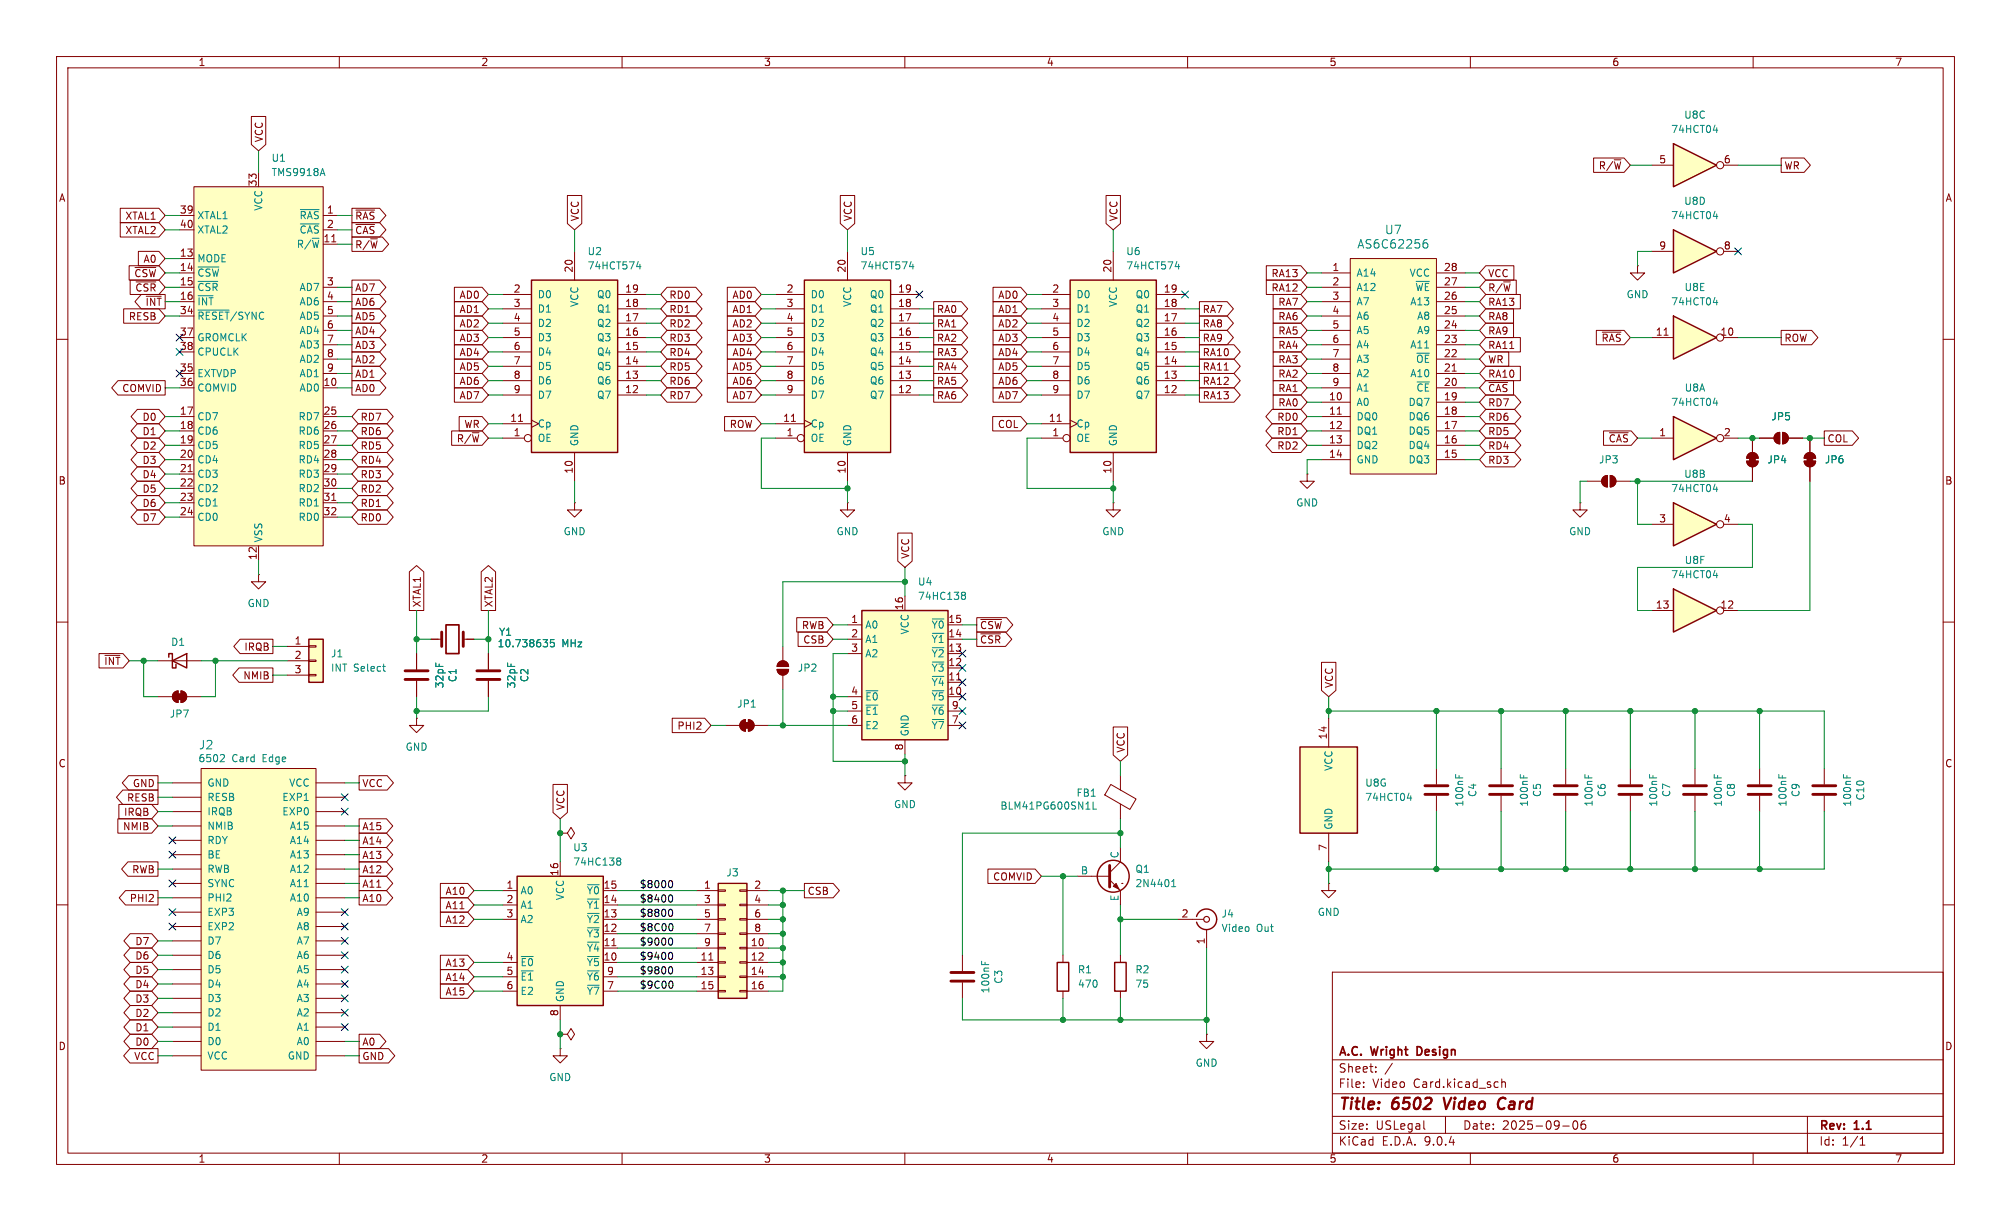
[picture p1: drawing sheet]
<svg xmlns="http://www.w3.org/2000/svg" width="356mm" height="216mm" viewBox="0 0 356 216" stroke-linecap="round" stroke-linejoin="round" font-family="sans-serif">
<defs><g id="words">
<g font-size="2.8" fill="#840000">
<text x="236.6" y="196.8">Title:</text>
<text x="246.3" y="196.8">6502</text>
<text x="256.2" y="196.8">Video</text>
<text x="266.5" y="196.8">Card</text>
</g>
<g font-size="2.1" fill="#008484">
<text x="244.8" y="41.6">U7</text>
<text x="239.9" y="44.2">AS6C62256</text>
<text x="35.1" y="132.7">J2</text>
</g>
<g font-size="2.1" fill="#840000">
<text x="236.6" y="189.9">Sheet:</text>
<text x="236.6" y="187.1">A.C.</text>
<text x="242.6" y="187.1">Wright</text>
<text x="251.2" y="187.1">Design</text>
<text x="236.6" y="192.6">File:</text>
<text x="242.7" y="192.6">Video</text>
<text x="250" y="192.6">Card.kicad_sch</text>
<text x="236.6" y="202.8">KiCad</text>
<text x="236.6" y="200">Size:</text>
<text x="243.3" y="200">USLegal</text>
<text x="244.3" y="202.8">E.D.A.</text>
<text x="251.9" y="202.8">9.0.4</text>
<text x="258.6" y="200">Date:</text>
<text x="265.6" y="200">2025-09-06</text>
<text x="321.6" y="200.2">Rev:</text>
<text x="321.6" y="202.8">Id:</text>
<text x="325.7" y="202.8">1/1</text>
<text x="328" y="200.2">1.1</text>
</g>
<g font-size="1.8" fill="#840000">
<text x="35" y="11.9">1</text>
<text x="85" y="11.9">2</text>
<text x="135" y="11.9">3</text>
<text x="185" y="11.9">4</text>
<text x="235" y="11.9">5</text>
<text x="285" y="11.9">6</text>
<text x="335" y="11.9">7</text>
<text x="46.7" y="25.2" transform="rotate(-90 46.7 25.2)">VCC</text>
<text x="293.3" y="29">5</text>
<text x="304.7" y="29">6</text>
<text x="10.3" y="35.9">A</text>
<text x="45.5" y="33.1" transform="rotate(-90 45.5 33.1)">33</text>
<text x="282.6" y="30.2">R/~{W}</text>
<text x="315.4" y="30.2">WR</text>
<text x="343.9" y="35.9">A</text>
<text x="22.1" y="41.6">XTAL2</text>
<text x="22.1" y="39.1">XTAL1</text>
<text x="31.7" y="37.8">39</text>
<text x="31.7" y="40.4">40</text>
<text x="57.7" y="37.8">1</text>
<text x="57.7" y="40.4">2</text>
<text x="62.7" y="39.1">~{RAS}</text>
<text x="62.7" y="41.6">~{CAS}</text>
<text x="102.6" y="39.2" transform="rotate(-90 102.6 39.2)">VCC</text>
<text x="150.8" y="39.2" transform="rotate(-90 150.8 39.2)">VCC</text>
<text x="197.8" y="39.2" transform="rotate(-90 197.8 39.2)">VCC</text>
<text x="25.3" y="46.7">A0</text>
<text x="31.7" y="45.5">13</text>
<text x="57.1" y="42.9">11</text>
<text x="62.7" y="44.1">R/~{W}</text>
<text x="293.3" y="44.2">9</text>
<text x="304.7" y="44.2">8</text>
<text x="23.6" y="49.2">~{CSW}</text>
<text x="23.8" y="51.8">~{CSR}</text>
<text x="31.7" y="48">14</text>
<text x="31.7" y="50.5">15</text>
<text x="31.7" y="53.1">16</text>
<text x="57.7" y="50.5">3</text>
<text x="57.7" y="53.1">4</text>
<text x="62.7" y="51.8">AD7</text>
<text x="81.2" y="53">AD0</text>
<text x="90.7" y="51.8">2</text>
<text x="101.3" y="48.3" transform="rotate(-90 101.3 48.3)">20</text>
<text x="110.4" y="51.8">19</text>
<text x="118.3" y="53">RD0</text>
<text x="129.4" y="53">AD0</text>
<text x="139" y="51.8">2</text>
<text x="149.6" y="48.3" transform="rotate(-90 149.6 48.3)">20</text>
<text x="158.7" y="51.8">19</text>
<text x="176.4" y="53">AD0</text>
<text x="186" y="51.8">2</text>
<text x="196.6" y="48.3" transform="rotate(-90 196.6 48.3)">20</text>
<text x="205.7" y="51.8">19</text>
<text x="224.7" y="51.8">RA12</text>
<text x="224.7" y="49.2">RA13</text>
<text x="235.5" y="48">1</text>
<text x="235.5" y="50.5">2</text>
<text x="235.5" y="53.1">3</text>
<text x="255.2" y="48">28</text>
<text x="255.2" y="50.5">27</text>
<text x="255.2" y="53.1">26</text>
<text x="263" y="51.8">R/~{W}</text>
<text x="263" y="49.2">VCC</text>
<text x="22.7" y="56.8">RESB</text>
<text x="25.6" y="54.3">~{INT}</text>
<text x="31.7" y="55.6">34</text>
<text x="31.7" y="59.4">37</text>
<text x="57.7" y="55.6">5</text>
<text x="57.7" y="58.2">6</text>
<text x="62.7" y="59.4">AD4</text>
<text x="62.7" y="56.8">AD5</text>
<text x="62.7" y="54.3">AD6</text>
<text x="81.2" y="55.6">AD1</text>
<text x="81.2" y="58.1">AD2</text>
<text x="90.7" y="54.4">3</text>
<text x="90.7" y="56.9">4</text>
<text x="90.7" y="59.4">5</text>
<text x="110.4" y="54.4">18</text>
<text x="110.4" y="56.9">17</text>
<text x="110.4" y="59.4">16</text>
<text x="118.3" y="55.6">RD1</text>
<text x="118.3" y="58.1">RD2</text>
<text x="129.4" y="58.1">AD2</text>
<text x="129.4" y="55.6">AD1</text>
<text x="139" y="54.4">3</text>
<text x="139" y="56.9">4</text>
<text x="139" y="59.4">5</text>
<text x="158.7" y="54.4">18</text>
<text x="158.7" y="56.9">17</text>
<text x="158.7" y="59.4">16</text>
<text x="165.6" y="58.1">RA1</text>
<text x="165.6" y="55.6">RA0</text>
<text x="176.4" y="58.1">AD2</text>
<text x="176.4" y="55.6">AD1</text>
<text x="186" y="54.4">3</text>
<text x="186" y="56.9">4</text>
<text x="186" y="59.4">5</text>
<text x="205.7" y="54.4">18</text>
<text x="205.7" y="56.9">17</text>
<text x="205.7" y="59.4">16</text>
<text x="212.6" y="55.6">RA7</text>
<text x="212.6" y="58.1">RA8</text>
<text x="225.9" y="56.8">RA6</text>
<text x="225.9" y="54.3">RA7</text>
<text x="225.9" y="59.4">RA5</text>
<text x="235.5" y="55.6">4</text>
<text x="235.5" y="58.2">5</text>
<text x="255.2" y="55.6">25</text>
<text x="255.2" y="58.2">24</text>
<text x="263" y="56.8">RA8</text>
<text x="263" y="54.3">RA13</text>
<text x="263" y="59.4">RA9</text>
<text x="292.7" y="59.4">11</text>
<text x="304.1" y="59.4">10</text>
<text x="31.7" y="62">38</text>
<text x="31.7" y="65.8">35</text>
<text x="57.7" y="60.7">7</text>
<text x="57.7" y="63.2">8</text>
<text x="57.7" y="65.8">9</text>
<text x="62.7" y="61.9">AD3</text>
<text x="62.7" y="64.5">AD2</text>
<text x="81.2" y="60.6">AD3</text>
<text x="81.2" y="63.2">AD4</text>
<text x="81.2" y="65.7">AD5</text>
<text x="90.7" y="62">6</text>
<text x="90.7" y="64.5">7</text>
<text x="110.4" y="62">15</text>
<text x="110.4" y="64.5">14</text>
<text x="118.3" y="60.6">RD3</text>
<text x="118.3" y="65.7">RD5</text>
<text x="118.3" y="63.2">RD4</text>
<text x="129.4" y="60.6">AD3</text>
<text x="129.4" y="63.2">AD4</text>
<text x="129.4" y="65.7">AD5</text>
<text x="139" y="62">6</text>
<text x="139" y="64.5">7</text>
<text x="158.7" y="62">15</text>
<text x="158.7" y="64.5">14</text>
<text x="165.6" y="63.2">RA3</text>
<text x="165.6" y="65.7">RA4</text>
<text x="165.6" y="60.6">RA2</text>
<text x="176.4" y="63.2">AD4</text>
<text x="176.4" y="65.7">AD5</text>
<text x="176.4" y="60.6">AD3</text>
<text x="186" y="62">6</text>
<text x="186" y="64.5">7</text>
<text x="205.7" y="62">15</text>
<text x="205.7" y="64.5">14</text>
<text x="212.6" y="65.7">RA11</text>
<text x="212.6" y="63.2">RA10</text>
<text x="212.6" y="60.6">RA9</text>
<text x="225.9" y="61.9">RA4</text>
<text x="225.9" y="64.5">RA3</text>
<text x="235.5" y="60.7">6</text>
<text x="235.5" y="63.2">7</text>
<text x="235.5" y="65.8">8</text>
<text x="255.2" y="60.7">23</text>
<text x="255.2" y="63.2">22</text>
<text x="255.2" y="65.8">21</text>
<text x="263" y="64.5">WR</text>
<text x="263" y="61.9">RA11</text>
<text x="283.1" y="60.6">~{RAS}</text>
<text x="315.4" y="60.6">ROW</text>
<text x="21.5" y="69.5">COMVID</text>
<text x="31.7" y="68.3">36</text>
<text x="57.1" y="68.3">10</text>
<text x="62.7" y="67">AD1</text>
<text x="62.7" y="69.5">AD0</text>
<text x="81.2" y="70.8">AD7</text>
<text x="81.2" y="68.3">AD6</text>
<text x="90.7" y="67.1">8</text>
<text x="90.7" y="69.6">9</text>
<text x="110.4" y="67.1">13</text>
<text x="110.4" y="69.6">12</text>
<text x="118.3" y="68.3">RD6</text>
<text x="118.3" y="70.8">RD7</text>
<text x="129.4" y="68.3">AD6</text>
<text x="129.4" y="70.8">AD7</text>
<text x="139" y="67.1">8</text>
<text x="139" y="69.6">9</text>
<text x="158.7" y="67.1">13</text>
<text x="158.7" y="69.6">12</text>
<text x="165.6" y="68.3">RA5</text>
<text x="165.6" y="70.8">RA6</text>
<text x="176.4" y="68.3">AD6</text>
<text x="176.4" y="70.8">AD7</text>
<text x="186" y="67.1">8</text>
<text x="186" y="69.6">9</text>
<text x="205.7" y="67.1">13</text>
<text x="205.7" y="69.6">12</text>
<text x="212.6" y="68.3">RA12</text>
<text x="212.6" y="70.8">RA13</text>
<text x="225.9" y="69.5">RA1</text>
<text x="225.9" y="67">RA2</text>
<text x="234.9" y="70.9">10</text>
<text x="235.5" y="68.3">9</text>
<text x="255.2" y="68.3">20</text>
<text x="255.2" y="70.9">19</text>
<text x="263" y="69.5">~{CAS}</text>
<text x="263" y="67">RA10</text>
<text x="25.1" y="74.6">D0</text>
<text x="25.1" y="77.2">D1</text>
<text x="31.7" y="73.4">17</text>
<text x="31.7" y="75.9">18</text>
<text x="57.1" y="73.4">25</text>
<text x="57.1" y="75.9">26</text>
<text x="63.7" y="77.2">RD6</text>
<text x="63.7" y="74.6">RD7</text>
<text x="82" y="75.9">WR</text>
<text x="90.1" y="74.7">11</text>
<text x="90.7" y="77.2">1</text>
<text x="128.9" y="75.9">ROW</text>
<text x="138.4" y="74.7">11</text>
<text x="139" y="77.2">1</text>
<text x="176.3" y="75.9">COL</text>
<text x="185.4" y="74.7">11</text>
<text x="186" y="77.2">1</text>
<text x="225.8" y="77.2">RD1</text>
<text x="225.8" y="74.6">RD0</text>
<text x="225.9" y="72.1">RA0</text>
<text x="234.9" y="73.4">11</text>
<text x="234.9" y="75.9">12</text>
<text x="255.2" y="73.4">18</text>
<text x="255.2" y="75.9">17</text>
<text x="263" y="72.1">RD7</text>
<text x="263" y="77.2">RD5</text>
<text x="263" y="74.6">RD6</text>
<text x="293.3" y="77.2">1</text>
<text x="304.7" y="77.2">2</text>
<text x="25.1" y="82.2">D3</text>
<text x="25.1" y="79.7">D2</text>
<text x="31.7" y="78.5">19</text>
<text x="31.7" y="81">20</text>
<text x="31.7" y="83.6">21</text>
<text x="57.1" y="78.5">27</text>
<text x="57.1" y="81">28</text>
<text x="57.1" y="83.6">29</text>
<text x="63.7" y="82.2">RD4</text>
<text x="63.7" y="79.7">RD5</text>
<text x="80.7" y="78.4">R/~{W}</text>
<text x="101.3" y="83.9" transform="rotate(-90 101.3 83.9)">10</text>
<text x="149.6" y="83.9" transform="rotate(-90 149.6 83.9)">10</text>
<text x="196.6" y="83.9" transform="rotate(-90 196.6 83.9)">10</text>
<text x="225.8" y="79.7">RD2</text>
<text x="234.9" y="78.5">13</text>
<text x="234.9" y="81">14</text>
<text x="255.2" y="78.5">16</text>
<text x="255.2" y="81">15</text>
<text x="263" y="82.2">RD3</text>
<text x="263" y="79.7">RD4</text>
<text x="284.4" y="78.4">~{CAS}</text>
<text x="323.1" y="78.4">COL</text>
<text x="10.3" y="85.9">B</text>
<text x="25.1" y="84.8">D4</text>
<text x="25.1" y="87.3">D5</text>
<text x="25.1" y="89.9">D6</text>
<text x="31.7" y="86.1">22</text>
<text x="31.7" y="88.6">23</text>
<text x="57.1" y="86.1">30</text>
<text x="57.1" y="88.6">31</text>
<text x="63.7" y="87.3">RD2</text>
<text x="63.7" y="89.9">RD1</text>
<text x="63.7" y="84.8">RD3</text>
<text x="343.9" y="85.9">B</text>
<text x="25.1" y="92.4">D7</text>
<text x="31.7" y="91.2">24</text>
<text x="57.1" y="91.2">32</text>
<text x="63.7" y="92.4">RD0</text>
<text x="293.3" y="92.5">3</text>
<text x="304.7" y="92.5">4</text>
<text x="45.5" y="99.1" transform="rotate(-90 45.5 99.1)">12</text>
<text x="161" y="98.9" transform="rotate(-90 161 98.9)">VCC</text>
<text x="74.6" y="107.5" transform="rotate(-90 74.6 107.5)">XTAL1</text>
<text x="87.3" y="107.5" transform="rotate(-90 87.3 107.5)">XTAL2</text>
<text x="159.8" y="108" transform="rotate(-90 159.8 108)">16</text>
<text x="292.7" y="107.7">13</text>
<text x="304.1" y="107.7">12</text>
<text x="141.7" y="111.4">RWB</text>
<text x="141.9" y="114">CSB</text>
<text x="150.4" y="110.2">1</text>
<text x="150.4" y="112.8">2</text>
<text x="167.6" y="110.2">15</text>
<text x="167.6" y="112.8">14</text>
<text x="173.2" y="111.4">~{CSW}</text>
<text x="173.2" y="114">~{CSR}</text>
<text x="18.3" y="117.8">~{INT}</text>
<text x="43.1" y="115.3">IRQB</text>
<text x="52" y="114">1</text>
<text x="52" y="116.6">2</text>
<text x="52" y="119.1">3</text>
<text x="150.4" y="115.3">3</text>
<text x="167.6" y="115.3">13</text>
<text x="167.6" y="117.9">12</text>
<text x="42.9" y="120.3">NMIB</text>
<text x="150.4" y="122.9">4</text>
<text x="150.4" y="125.5">5</text>
<text x="167.6" y="120.4">11</text>
<text x="167.6" y="122.9">10</text>
<text x="168.2" y="125.5">9</text>
<text x="235.9" y="121.8" transform="rotate(-90 235.9 121.8)">VCC</text>
<text x="119.7" y="129.2">PHI2</text>
<text x="150.4" y="128">6</text>
<text x="168.2" y="128">7</text>
<text x="234.7" y="130.9" transform="rotate(-90 234.7 130.9)">14</text>
<text x="10.3" y="135.9">C</text>
<text x="159.8" y="132.8" transform="rotate(-90 159.8 132.8)">8</text>
<text x="199.1" y="133.2" transform="rotate(-90 199.1 133.2)">VCC</text>
<text x="343.9" y="135.9">C</text>
<text x="22.4" y="141.9">RESB</text>
<text x="23.4" y="139.4">GND</text>
<text x="64" y="139.4">VCC</text>
<text x="100" y="143.4" transform="rotate(-90 100 143.4)">VCC</text>
<text x="21.7" y="147">NMIB</text>
<text x="21.8" y="144.5">IRQB</text>
<text x="64" y="149.5">A14</text>
<text x="64" y="147">A15</text>
<text x="23.3" y="154.6">RWB</text>
<text x="64" y="152.1">A13</text>
<text x="64" y="154.6">A12</text>
<text x="98.8" y="155" transform="rotate(-90 98.8 155)">16</text>
<text x="175.5" y="155.9">COMVID</text>
<text x="234.7" y="150.6" transform="rotate(-90 234.7 150.6)">7</text>
<text x="22.8" y="159.7">PHI2</text>
<text x="64" y="159.7">A10</text>
<text x="64" y="157.2">A11</text>
<text x="78.7" y="158.4">A10</text>
<text x="78.7" y="161">A11</text>
<text x="89.5" y="157.2">1</text>
<text x="89.5" y="159.8">2</text>
<text x="106.6" y="157.2">15</text>
<text x="106.6" y="159.8">14</text>
<text x="124.4" y="157.2">1</text>
<text x="124.4" y="159.8">3</text>
<text x="133.3" y="157.2">2</text>
<text x="133.3" y="159.8">4</text>
<text x="142.7" y="158.4">CSB</text>
<text x="23.8" y="167.3">D7</text>
<text x="78.7" y="163.5">A12</text>
<text x="89.5" y="162.3">3</text>
<text x="106.6" y="162.3">13</text>
<text x="106.6" y="164.8">12</text>
<text x="106.6" y="167.4">11</text>
<text x="124.4" y="162.3">5</text>
<text x="124.4" y="164.8">7</text>
<text x="124.4" y="167.4">9</text>
<text x="132.7" y="167.4">10</text>
<text x="133.3" y="162.3">6</text>
<text x="133.3" y="164.8">8</text>
<text x="208.8" y="162.3">2</text>
<text x="213.1" y="167.1" transform="rotate(-90 213.1 167.1)">1</text>
<text x="23.8" y="169.9">D6</text>
<text x="23.8" y="172.4">D5</text>
<text x="78.7" y="173.7">A14</text>
<text x="78.7" y="171.1">A13</text>
<text x="89.5" y="169.9">4</text>
<text x="89.5" y="172.5">5</text>
<text x="106.6" y="169.9">10</text>
<text x="107.2" y="172.5">9</text>
<text x="123.8" y="169.9">11</text>
<text x="123.8" y="172.5">13</text>
<text x="132.7" y="169.9">12</text>
<text x="132.7" y="172.5">14</text>
<text x="23.8" y="177.5">D3</text>
<text x="23.8" y="174.9">D4</text>
<text x="78.7" y="176.2">A15</text>
<text x="89.5" y="175">6</text>
<text x="98.8" y="179.8" transform="rotate(-90 98.8 179.8)">8</text>
<text x="107.2" y="175">7</text>
<text x="123.8" y="175">15</text>
<text x="132.7" y="175">16</text>
<text x="10.3" y="185.9">D</text>
<text x="23.8" y="182.6">D1</text>
<text x="23.8" y="180">D2</text>
<text x="23.8" y="185.1">D0</text>
<text x="64" y="185.1">A0</text>
<text x="343.9" y="185.9">D</text>
<text x="23.6" y="187.6">VCC</text>
<text x="64" y="187.6">GND</text>
<text x="35" y="205.8">1</text>
<text x="85" y="205.8">2</text>
<text x="135" y="205.8">3</text>
<text x="185" y="205.8">4</text>
<text x="235" y="205.8">5</text>
<text x="285" y="205.8">6</text>
<text x="335" y="205.8">7</text>
</g>
<g font-size="1.8" fill="#008484">
<text x="295.4" y="23.7">74HCT04</text>
<text x="297.7" y="21.2">U8C</text>
<text x="47.9" y="28.8">U1</text>
<text x="47.9" y="31.3">TMS9918A</text>
<text x="34.8" y="39">XTAL1</text>
<text x="34.8" y="41.5">XTAL2</text>
<text x="46.6" y="37.4" transform="rotate(-90 46.6 37.4)">VCC</text>
<text x="52.9" y="39">~{RAS}</text>
<text x="52.9" y="41.5">~{CAS}</text>
<text x="295.4" y="39">74HCT04</text>
<text x="297.7" y="36.4">U8D</text>
<text x="34.8" y="46.6">MODE</text>
<text x="52.4" y="44">R/~{W}</text>
<text x="103.8" y="45.3">U2</text>
<text x="103.8" y="47.9">74HCT574</text>
<text x="152.1" y="45.3">U5</text>
<text x="152.1" y="47.9">74HCT574</text>
<text x="199.1" y="45.3">U6</text>
<text x="199.1" y="47.9">74HCT574</text>
<text x="34.8" y="49.1">~{CSW}</text>
<text x="34.8" y="51.7">~{CSR}</text>
<text x="52.9" y="51.7">AD7</text>
<text x="95" y="52.9">D0</text>
<text x="105.5" y="52.9">Q0</text>
<text x="143.3" y="52.9">D0</text>
<text x="153.7" y="52.9">Q0</text>
<text x="190.2" y="52.9">D0</text>
<text x="200.7" y="52.9">Q0</text>
<text x="239.8" y="49.1">A14</text>
<text x="239.8" y="51.7">A12</text>
<text x="249.2" y="49.1">VCC</text>
<text x="250.2" y="51.7">~{WE}</text>
<text x="287.5" y="52.9">GND</text>
<text x="297.8" y="51.7">U8E</text>
<text x="34.8" y="54.2">~{INT}</text>
<text x="34.8" y="56.7">~{RESET}/SYNC</text>
<text x="52.9" y="54.2">AD6</text>
<text x="52.9" y="56.7">AD5</text>
<text x="52.9" y="59.3">AD4</text>
<text x="95" y="55.5">D1</text>
<text x="95" y="58">D2</text>
<text x="102.5" y="54.4" transform="rotate(-90 102.5 54.4)">VCC</text>
<text x="105.5" y="55.5">Q1</text>
<text x="105.5" y="58">Q2</text>
<text x="143.3" y="55.5">D1</text>
<text x="143.3" y="58">D2</text>
<text x="150.7" y="54.4" transform="rotate(-90 150.7 54.4)">VCC</text>
<text x="153.7" y="55.5">Q1</text>
<text x="153.7" y="58">Q2</text>
<text x="190.2" y="55.5">D1</text>
<text x="190.2" y="58">D2</text>
<text x="197.7" y="54.4" transform="rotate(-90 197.7 54.4)">VCC</text>
<text x="200.7" y="55.5">Q1</text>
<text x="200.7" y="58">Q2</text>
<text x="239.8" y="54.2">A7</text>
<text x="239.8" y="56.7">A6</text>
<text x="239.8" y="59.3">A5</text>
<text x="249.3" y="54.2">A13</text>
<text x="250.5" y="56.7">A8</text>
<text x="250.5" y="59.3">A9</text>
<text x="295.4" y="54.2">74HCT04</text>
<text x="34.8" y="60.6">GROMCLK</text>
<text x="34.8" y="63.1">CPUCLK</text>
<text x="52.9" y="61.8">AD3</text>
<text x="52.9" y="64.4">AD2</text>
<text x="95" y="60.6">D3</text>
<text x="95" y="63.1">D4</text>
<text x="95" y="65.6">D5</text>
<text x="105.5" y="60.6">Q3</text>
<text x="105.5" y="63.1">Q4</text>
<text x="105.5" y="65.6">Q5</text>
<text x="143.3" y="60.6">D3</text>
<text x="143.3" y="63.1">D4</text>
<text x="143.3" y="65.6">D5</text>
<text x="153.7" y="60.6">Q3</text>
<text x="153.7" y="63.1">Q4</text>
<text x="153.7" y="65.6">Q5</text>
<text x="190.2" y="60.6">D3</text>
<text x="190.2" y="63.1">D4</text>
<text x="190.2" y="65.6">D5</text>
<text x="200.7" y="60.6">Q3</text>
<text x="200.7" y="63.1">Q4</text>
<text x="200.7" y="65.6">Q5</text>
<text x="239.8" y="61.8">A4</text>
<text x="239.8" y="64.4">A3</text>
<text x="249.3" y="61.8">A11</text>
<text x="250.3" y="64.4">~{OE}</text>
<text x="34.8" y="66.9">EXTVDP</text>
<text x="34.8" y="69.4">COMVID</text>
<text x="52.9" y="66.9">AD1</text>
<text x="52.9" y="69.4">AD0</text>
<text x="95" y="68.2">D6</text>
<text x="95" y="70.7">D7</text>
<text x="105.5" y="68.2">Q6</text>
<text x="105.5" y="70.7">Q7</text>
<text x="143.3" y="68.2">D6</text>
<text x="143.3" y="70.7">D7</text>
<text x="153.7" y="68.2">Q6</text>
<text x="153.7" y="70.7">Q7</text>
<text x="190.2" y="68.2">D6</text>
<text x="190.2" y="70.7">D7</text>
<text x="200.7" y="68.2">Q6</text>
<text x="200.7" y="70.7">Q7</text>
<text x="239.8" y="66.9">A2</text>
<text x="239.8" y="69.4">A1</text>
<text x="239.8" y="72">A0</text>
<text x="249" y="72">DQ7</text>
<text x="249.3" y="66.9">A10</text>
<text x="250.4" y="69.4">~{CE}</text>
<text x="295.4" y="72">74HCT04</text>
<text x="297.8" y="69.4">U8A</text>
<text x="34.8" y="74.5">CD7</text>
<text x="34.8" y="77.1">CD6</text>
<text x="52.7" y="74.5">RD7</text>
<text x="52.7" y="77.1">RD6</text>
<text x="95" y="75.8">Cp</text>
<text x="143.3" y="75.8">Cp</text>
<text x="190.2" y="75.8">Cp</text>
<text x="239.8" y="74.5">DQ0</text>
<text x="239.8" y="77.1">DQ1</text>
<text x="249" y="74.5">DQ6</text>
<text x="249" y="77.1">DQ5</text>
<text x="313.1" y="74.5">JP5</text>
<text x="34.8" y="79.6">CD5</text>
<text x="34.8" y="82.1">CD4</text>
<text x="52.7" y="79.6">RD5</text>
<text x="52.7" y="82.1">RD4</text>
<text x="95" y="78.3">OE</text>
<text x="102.5" y="79" transform="rotate(-90 102.5 79)">GND</text>
<text x="143.3" y="78.3">OE</text>
<text x="150.7" y="79" transform="rotate(-90 150.7 79)">GND</text>
<text x="190.2" y="78.3">OE</text>
<text x="197.7" y="79" transform="rotate(-90 197.7 79)">GND</text>
<text x="239.8" y="79.6">DQ2</text>
<text x="239.8" y="82.1">GND</text>
<text x="249" y="79.6">DQ4</text>
<text x="249" y="82.1">DQ3</text>
<text x="282.7" y="82.1">JP3</text>
<text x="312.4" y="82.1">JP4</text>
<text x="322.6" y="82.1">JP6</text>
<text x="34.8" y="84.7">CD3</text>
<text x="34.8" y="87.2">CD2</text>
<text x="34.8" y="89.8">CD1</text>
<text x="52.7" y="84.7">RD3</text>
<text x="52.7" y="87.2">RD2</text>
<text x="52.7" y="89.8">RD1</text>
<text x="229.1" y="89.8">GND</text>
<text x="295.4" y="87.2">74HCT04</text>
<text x="297.7" y="84.7">U8B</text>
<text x="34.8" y="92.3">CD0</text>
<text x="52.7" y="92.3">RD0</text>
<text x="99.6" y="94.8">GND</text>
<text x="147.8" y="94.8">GND</text>
<text x="194.8" y="94.8">GND</text>
<text x="277.4" y="94.8">GND</text>
<text x="46.6" y="96" transform="rotate(-90 46.6 96)">VSS</text>
<text x="297.8" y="99.9">U8F</text>
<text x="43.7" y="107.5">GND</text>
<text x="162.2" y="103.7">U4</text>
<text x="162.2" y="106.3">74HC138</text>
<text x="295.4" y="102.5">74HCT04</text>
<text x="88.1" y="112.6">Y1</text>
<text x="152.9" y="111.4">A0</text>
<text x="152.9" y="113.9">A1</text>
<text x="160.9" y="112.3" transform="rotate(-90 160.9 112.3)">VCC</text>
<text x="164.6" y="111.4">~{Y0}</text>
<text x="164.6" y="113.9">~{Y1}</text>
<text x="30.2" y="114.4">D1</text>
<text x="58.4" y="116.4">J1</text>
<text x="58.4" y="119">INT Select</text>
<text x="87.9" y="114.7">10.738635</text>
<text x="99.3" y="114.7">MHz</text>
<text x="141" y="119">JP2</text>
<text x="152.9" y="116.4">A2</text>
<text x="164.6" y="116.4">~{Y2}</text>
<text x="164.6" y="119">~{Y3}</text>
<text x="78.6" y="121.8" transform="rotate(-90 78.6 121.8)">32pF</text>
<text x="80.9" y="120.7" transform="rotate(-90 80.9 120.7)">C1</text>
<text x="91.3" y="121.8" transform="rotate(-90 91.3 121.8)">32pF</text>
<text x="93.6" y="120.7" transform="rotate(-90 93.6 120.7)">C2</text>
<text x="130.3" y="125.3">JP1</text>
<text x="152.9" y="124.1">~{E0}</text>
<text x="164.6" y="121.5">~{Y4}</text>
<text x="164.6" y="124.1">~{Y5}</text>
<text x="29.9" y="127.1">JP7</text>
<text x="152.9" y="126.6">~{E1}</text>
<text x="152.9" y="129.1">E2</text>
<text x="160.9" y="130.3" transform="rotate(-90 160.9 130.3)">GND</text>
<text x="164.6" y="126.6">~{Y6}</text>
<text x="164.6" y="129.1">~{Y7}</text>
<text x="35" y="135">6502</text>
<text x="41" y="135">Card</text>
<text x="46.5" y="135">Edge</text>
<text x="71.6" y="132.9">GND</text>
<text x="235.8" y="136.4" transform="rotate(-90 235.8 136.4)">VCC</text>
<text x="36.6" y="139.3">GND</text>
<text x="36.6" y="141.8">RESB</text>
<text x="49.8" y="141.8">EXP1</text>
<text x="51" y="139.3">VCC</text>
<text x="158" y="143.1">GND</text>
<text x="176.8" y="143.4">BLM41PG600SN1L</text>
<text x="190.3" y="141.1">FB1</text>
<text x="241.3" y="141.8">74HCT04</text>
<text x="241.3" y="139.3">U8G</text>
<text x="259" y="142.7" transform="rotate(-90 259 142.7)">100nF</text>
<text x="261.3" y="141" transform="rotate(-90 261.3 141)">C4</text>
<text x="270.4" y="142.7" transform="rotate(-90 270.4 142.7)">100nF</text>
<text x="272.7" y="141" transform="rotate(-90 272.7 141)">C5</text>
<text x="281.8" y="142.7" transform="rotate(-90 281.8 142.7)">100nF</text>
<text x="284.1" y="141" transform="rotate(-90 284.1 141)">C6</text>
<text x="293.2" y="142.7" transform="rotate(-90 293.2 142.7)">100nF</text>
<text x="295.6" y="141" transform="rotate(-90 295.6 141)">C7</text>
<text x="304.7" y="142.7" transform="rotate(-90 304.7 142.7)">100nF</text>
<text x="307" y="141" transform="rotate(-90 307 141)">C8</text>
<text x="316.1" y="142.7" transform="rotate(-90 316.1 142.7)">100nF</text>
<text x="318.4" y="141" transform="rotate(-90 318.4 141)">C9</text>
<text x="327.5" y="142.7" transform="rotate(-90 327.5 142.7)">100nF</text>
<text x="329.8" y="141.6" transform="rotate(-90 329.8 141.6)">C10</text>
<text x="36.6" y="144.4">IRQB</text>
<text x="36.6" y="146.9">NMIB</text>
<text x="36.6" y="149.5">RDY</text>
<text x="49.8" y="144.4">EXP0</text>
<text x="51.2" y="146.9">A15</text>
<text x="51.2" y="149.5">A14</text>
<text x="235.8" y="146.8" transform="rotate(-90 235.8 146.8)">GND</text>
<text x="36.6" y="152">BE</text>
<text x="36.6" y="154.5">RWB</text>
<text x="51.2" y="152">A13</text>
<text x="51.2" y="154.5">A12</text>
<text x="101.3" y="150.7">U3</text>
<text x="101.3" y="153.3">74HC138</text>
<text x="128.3" y="155.2">J3</text>
<text x="191" y="154.7">B</text>
<text x="197.9" y="151.9" transform="rotate(-90 197.9 151.9)">C</text>
<text x="200.7" y="154.5">Q1</text>
<text x="36.6" y="157.1">SYNC</text>
<text x="36.6" y="159.6">PHI2</text>
<text x="51.2" y="157.1">A11</text>
<text x="51.2" y="159.6">A10</text>
<text x="91.9" y="158.3">A0</text>
<text x="91.9" y="160.9">A1</text>
<text x="99.9" y="159.3" transform="rotate(-90 99.9 159.3)">VCC</text>
<text x="103.7" y="158.3">~{Y0}</text>
<text x="103.7" y="160.9">~{Y1}</text>
<text x="197.9" y="159.4" transform="rotate(-90 197.9 159.4)">E</text>
<text x="200.7" y="157.1">2N4401</text>
<text x="36.6" y="162.2">EXP3</text>
<text x="36.6" y="164.7">EXP2</text>
<text x="36.6" y="167.2">D7</text>
<text x="52.4" y="162.2">A9</text>
<text x="52.4" y="164.7">A8</text>
<text x="52.4" y="167.2">A7</text>
<text x="91.9" y="163.4">A2</text>
<text x="103.7" y="163.4">~{Y2}</text>
<text x="103.7" y="166">~{Y3}</text>
<text x="215.9" y="162.4">J4</text>
<text x="215.9" y="165">Video</text>
<text x="222.2" y="165">Out</text>
<text x="232.9" y="162.2">GND</text>
<text x="36.6" y="169.8">D6</text>
<text x="36.6" y="172.3">D5</text>
<text x="52.4" y="169.8">A6</text>
<text x="52.4" y="172.3">A5</text>
<text x="91.9" y="171">~{E0}</text>
<text x="91.9" y="173.6">~{E1}</text>
<text x="103.7" y="168.5">~{Y4}</text>
<text x="103.7" y="171">~{Y5}</text>
<text x="103.7" y="173.6">~{Y6}</text>
<text x="190.5" y="172.3">R1</text>
<text x="200.7" y="172.3">R2</text>
<text x="36.6" y="174.9">D4</text>
<text x="36.6" y="177.4">D3</text>
<text x="36.6" y="179.9">D2</text>
<text x="52.4" y="174.9">A4</text>
<text x="52.4" y="177.4">A3</text>
<text x="52.4" y="179.9">A2</text>
<text x="91.9" y="176.1">E2</text>
<text x="99.9" y="177.3" transform="rotate(-90 99.9 177.3)">GND</text>
<text x="103.7" y="176.1">~{Y7}</text>
<text x="175.1" y="175.8" transform="rotate(-90 175.1 175.8)">100nF</text>
<text x="177.4" y="174.1" transform="rotate(-90 177.4 174.1)">C3</text>
<text x="190.5" y="174.9">470</text>
<text x="200.7" y="174.9">75</text>
<text x="36.6" y="182.5">D1</text>
<text x="36.6" y="185">D0</text>
<text x="52.4" y="182.5">A1</text>
<text x="52.4" y="185">A0</text>
<text x="36.6" y="187.6">VCC</text>
<text x="50.8" y="187.6">GND</text>
<text x="97" y="191.4">GND</text>
<text x="211.3" y="188.8">GND</text>
</g>
<g font-size="1.8">
<text x="113" y="157.1">$8000</text>
<text x="113" y="159.7">$8400</text>
<text x="113" y="162.2">$8800</text>
<text x="113" y="164.8">$8C00</text>
<text x="113" y="167.3">$9000</text>
<text x="113" y="169.8">$9400</text>
<text x="113" y="172.4">$9800</text>
<text x="113" y="174.9">$9C00</text>
</g>
</g></defs>
<g fill="none" stroke="#840000" stroke-width=".18">
<path d="M10 10h335.6v195.9h-335.6zM12 12h331.6v191.9h-331.6zM60 10v2M110 10v2M160 10v2M210 10v2M260 10v2M310 10v2M10 60h2M343.6 60h2M10 110h2M343.6 110h2"/>
<path d="M27.9 123.2h2.6M30.8 122.5l.7-.3v2a1.02 1.02 0 0 1-.9-.6 1.02 1.02 0 0 1 .2-1.1zM32 122.2a1.02 1.02 0 0 1 1 1 1.02 1.02 0 0 1-1 1zM33 123.2h2.6M10 160h2M235.6 171.9h108v32h-108zM343.6 160h2M235.6 197.4h108M235.6 193.4h108M235.6 187.4h108M241.1 192.1v.2M241.1 191.4v.1"/>
<path d="M243.3 189.4v.2M243.3 188.7v.1M246.2 188l-1.3 1.9M251.8 199.6l.2 .1M255.6 197.4v3M265.6 190.8v1.5M265.6 191.4l.2-.1 .3 .1 .1 .9M276.3 199.1h1.2M278.3 198.3l.2-.1a.81 .81 0 0 1 .6 .6 .81 .81 0 0 1-.3 .8l-.2 .1a.81 .81 0 0 1-.3-1.4zM280.3 198.2a.59 .59 0 0 0-.7 .6v.6l.1 .2 .4 .1 .2-.2 .1-.5-.1-.2h-.5l-.2 .2M319.6 197.4v6.5M60 203.9v2"/>
<path d="M110 203.9v2M160 203.9v2M210 203.9v2M235.6 200.4h108M260 203.9v2M310 203.9v2M328.9 202.5h.9M328.9 201.4l.4-.4v1.5"/>
</g>
<path d="M255.3 194.1l.4 2M265.9 194.1a1.13 1.13 0 0 0-1 .7 1.13 1.13 0 0 0 .2 1.2l.3 .1 .5-.1" fill="none" stroke="#840000" stroke-width=".4"/>
<path d="M250.9 185.1h-.3v1.5h.3" fill="none" stroke="#840000" stroke-width=".3"/>
<g fill="#840000" stroke="#840000" stroke-width=".18">
<path d="M31.2 122.7h1.1v1h-1.1z"/>
<path d="M30.8 122.5l.7-.3v2a1.02 1.02 0 0 1-.9-.6 1.02 1.02 0 0 1 .2-1.1z"/>
<path d="M32 122.2a1.02 1.02 0 0 1 1 1 1.02 1.02 0 0 1-1 1z"/>
</g>
<path d="M238.8 45.7h15.2v38.1h-15.2z" fill="#ffffc2"/>
<g fill="none" stroke="#840000" stroke-width=".18">
<path d="M233.7 48.3h5.1M233.7 50.8h5.1M233.7 53.3h5.1M233.7 55.9h5.1M233.7 58.4h5.1M238.8 45.7h15.2v38.1h-15.2zM254 48.3h5.1M254 50.8h5.1M254 53.3h5.1M254 55.9h5.1M254 58.4h5.1M233.7 61h5.1"/>
<path d="M233.7 63.5h5.1M233.7 66h5.1M233.7 68.6h5.1M233.7 71.1h5.1M233.7 73.7h5.1M233.7 76.2h5.1M233.7 78.7h5.1M236.5 73.2h.7M254 61h5.1M254 63.5h5.1M254 66h5.1M254 68.6h5.1"/>
<path d="M254 71.1h5.1M254 73.7h5.1M254 76.2h5.1M254 78.7h5.1M256.8 65.6h.7M231.1 83.8v1.3h1.3l-1.3 1.3-1.2-1.3h1.2M231.1 83.8h.1M233.7 81.3h5.1M254 81.3h5.1M311.1 135.9v2.8M322.6 135.9v2.8M311.1 140.7v2.8"/>
<path d="M322.6 140.7v2.8"/>
</g>
<path d="M251.8 43l.4-.1 .3 .3-.2 .6h-.5M252.3 42.4a.53 .53 0 0 0-.6 .3M314.5 136.9v.7M315.2 137.1v.5M326 136.9v.7M326.6 137.1v.5" fill="none" stroke="#008484" stroke-width=".18"/>
<path d="M309.1 138.9h4.1M320.5 138.9h4.1M309.1 140.5h4.1M320.5 140.5h4.1" fill="none" stroke="#840000" stroke-width=".51"/>
<path d="M142.2 49.5h15.3v30.5h-15.3z" fill="#ffffc2"/>
<path d="M142.2 49.5h15.3v30.5h-15.3z" fill="none" stroke="#840000" stroke-width=".25"/>
<g fill="none" stroke="#840000" stroke-width=".18">
<path d="M137.2 52.1h5M137.2 54.6h5M137.2 57.2h5M137.2 59.7h5M149.9 44.5v5M157.5 52.1h5.1M157.5 54.6h5.1M157.5 57.2h5.1M157.5 59.7h5.1M289.6 47v1.3h1.2l-1.2 1.2-1.3-1.2h1.3M289.6 47h.1M137.2 62.2h5"/>
<path d="M137.2 64.8h5M137.2 67.3h5M137.2 69.9h5M137.2 74.9h5M137.2 77.5h3.8M139.9 74.5h.8M142.2 74.3l1.3 .6-1.3 .7M157.5 62.2h5.1M157.5 64.8h5.1M157.5 67.3h5.1M157.5 69.9h5.1M149.9 80v5.1"/>
<circle cx="141.6" cy="77.5" r=".63"/>
</g>
<path d="M160.8 47.1h.8M161.4 46.7v.9" fill="none" stroke="#008484" stroke-width=".18"/>
<path d="M295.9 40.6l7.6 3.9-7.6 3.8z" fill="#ffffc2"/>
<path d="M295.9 40.6l7.6 3.9-7.6 3.8z" fill="none" stroke="#840000" stroke-width=".25"/>
<g fill="none" stroke="#840000" stroke-width=".18">
<path d="M292.1 44.5h3.8M304.8 44.5h2.5"/>
<circle cx="304.2" cy="44.4" r=".63"/>
</g>
<path d="M303 38.3h.7M303.6 37.8v.9" fill="none" stroke="#008484" stroke-width=".18"/>
<path d="M295.9 25.4l7.6 3.8-7.6 3.8z" fill="#ffffc2"/>
<path d="M295.9 25.4l7.6 3.8-7.6 3.8z" fill="none" stroke="#840000" stroke-width=".25"/>
<g fill="none" stroke="#840000" stroke-width=".18">
<path d="M292.1 29.2h3.8M304.8 29.2h2.5M309.9 77.5v2.5M311.1 77.5h2.6M314 76.8l.7-.3v2a1.02 1.02 0 0 1-.9-.6 1.02 1.02 0 0 1 .2-1.1zM315.2 76.5a1.02 1.02 0 0 1 1 1 1.02 1.02 0 0 1-1 1zM316.2 77.5h2.6M320 77.5v2.5M308.9 81.5h2a1.02 1.02 0 0 1-1 1 1.02 1.02 0 0 1-1-1zM309.2 80.3a1.02 1.02 0 0 1 1.1-.2 1.02 1.02 0 0 1 .6 .9h-2zM309.9 82.6v2.5M319 81.5h2.1a1.02 1.02 0 0 1-1.1 1 1.02 1.02 0 0 1-1-1z"/>
<path d="M319.3 80.3a1.02 1.02 0 0 1 1.1-.2 1.02 1.02 0 0 1 .7 .9h-2.1zM320 82.6v2.5"/>
<circle cx="304.2" cy="29.2" r=".63"/>
</g>
<path d="M303 23h.7M303.6 22.6v.8" fill="none" stroke="#008484" stroke-width=".18"/>
<g fill="#840000" stroke="#840000" stroke-width=".18">
<path d="M315.2 76.5a1.02 1.02 0 0 1 1 1 1.02 1.02 0 0 1-1 1z"/>
<path d="M314 76.8l.7-.3v2a1.02 1.02 0 0 1-.9-.6 1.02 1.02 0 0 1 .2-1.1z"/>
<path d="M309.4 80.8h1v1h-1z"/>
<path d="M308.9 81.5h2a1.02 1.02 0 0 1-1 1 1.02 1.02 0 0 1-1-1z"/>
<path d="M309.2 80.3a1.02 1.02 0 0 1 1.1-.2 1.02 1.02 0 0 1 .6 .9h-2z"/>
<path d="M319.5 80.8h1v1h-1z"/>
<path d="M319 81.5h2.1a1.02 1.02 0 0 1-1.1 1 1.02 1.02 0 0 1-1-1z"/>
<path d="M319.3 80.3a1.02 1.02 0 0 1 1.1-.2 1.02 1.02 0 0 1 .7 .9h-2.1z"/>
</g>
<path d="M295.9 88.9l7.6 3.8-7.6 3.8z" fill="#ffffc2"/>
<path d="M295.9 88.9l7.6 3.8-7.6 3.8z" fill="none" stroke="#840000" stroke-width=".25"/>
<g fill="none" stroke="#840000" stroke-width=".18">
<path d="M279.4 88.9v1.3h1.3l-1.3 1.2-1.3-1.2h1.3M279.4 88.9h.1M280.7 85.1h2.5M283.5 84.4l.7-.3v2a1.02 1.02 0 0 1-.9-.6 1.02 1.02 0 0 1 .2-1.1zM284.7 84.1a1.02 1.02 0 0 1 1 1 1.02 1.02 0 0 1-1 1zM285.7 85.1h2.6M292.1 92.7h3.8M304.8 92.7h2.5M128.3 128.3h2.5M131.1 127.6l.7-.3v2a1.02 1.02 0 0 1-.9-.6 1.02 1.02 0 0 1 .2-1.1zM132.3 127.3a1.02 1.02 0 0 1 1 1 1.02 1.02 0 0 1-1 1zM133.3 128.3h2.6"/>
<circle cx="304.2" cy="92.7" r=".63"/>
</g>
<path d="M303 86.5h.7M303.6 86.1v.8" fill="none" stroke="#008484" stroke-width=".18"/>
<g fill="#840000" stroke="#840000" stroke-width=".18">
<path d="M284.7 84.1a1.02 1.02 0 0 1 1 1 1.02 1.02 0 0 1-1 1z"/>
<path d="M283.5 84.4l.7-.3v2a1.02 1.02 0 0 1-.9-.6 1.02 1.02 0 0 1 .2-1.1z"/>
<path d="M131.6 127.8h1v1h-1z"/>
<path d="M132.3 127.3a1.02 1.02 0 0 1 1 1 1.02 1.02 0 0 1-1 1z"/>
<path d="M131.1 127.6l.7-.3v2a1.02 1.02 0 0 1-.9-.6 1.02 1.02 0 0 1 .2-1.1z"/>
</g>
<path d="M295.9 55.9l7.6 3.8-7.6 3.8z" fill="#ffffc2"/>
<path d="M295.9 55.9l7.6 3.8-7.6 3.8z" fill="none" stroke="#840000" stroke-width=".25"/>
<g fill="none" stroke="#840000" stroke-width=".18">
<path d="M292.1 59.7h3.8M294.2 59.3h.8M304.8 59.7h2.5"/>
<circle cx="304.2" cy="59.7" r=".63"/>
</g>
<path d="M303 53.5h.7M303.6 53.1v.8" fill="none" stroke="#008484" stroke-width=".18"/>
<path d="M295.9 73.7l7.6 3.8-7.6 3.8z" fill="#ffffc2"/>
<path d="M295.9 73.7l7.6 3.8-7.6 3.8z" fill="none" stroke="#840000" stroke-width=".25"/>
<g fill="none" stroke="#840000" stroke-width=".18">
<path d="M292.1 77.5h3.8M304.8 77.5h2.5M160 137.2v1.2h1.3l-1.3 1.3-1.3-1.3h1.3M160 137.2h.1M254 135.9v2.8M265.4 135.9v2.8M288.3 135.9v2.8M254 140.7v2.8M265.4 140.7v2.8M288.3 140.7v2.8"/>
<circle cx="304.2" cy="77.5" r=".63"/>
</g>
<path d="M303 71.3h.7M303.6 70.9v.8M257.4 136.9v.7M258 137.1v.5M268.8 136.9v.7M269.4 137.1v.5M291.7 136.9v.7M292.3 137.1v.5" fill="none" stroke="#008484" stroke-width=".18"/>
<path d="M252 138.9h4M263.4 138.9h4.1M286.3 138.9h4M252 140.5h4M263.4 140.5h4.1M286.3 140.5h4" fill="none" stroke="#840000" stroke-width=".51"/>
<path d="M189.2 49.5h15.3v30.5h-15.3z" fill="#ffffc2"/>
<path d="M189.2 49.5h15.3v30.5h-15.3zM211.6 162.1a1.81 1.81 0 0 1 2.8-1 1.81 1.81 0 0 1 0 2.9 1.81 1.81 0 0 1-2.8-.9" fill="none" stroke="#840000" stroke-width=".25"/>
<g fill="none" stroke="#840000" stroke-width=".18">
<path d="M184.1 52.1h5.1M184.1 54.6h5.1M184.1 57.2h5.1M184.1 59.7h5.1M196.8 44.5v5M204.5 52.1h5M204.5 54.6h5M204.5 57.2h5M204.5 59.7h5M184.1 62.2h5.1M184.1 64.8h5.1M184.1 67.3h5.1"/>
<path d="M184.1 69.9h5.1M184.1 74.9h5.1M184.1 77.5h3.9M186.9 74.5h.8M189.2 74.3l1.3 .6-1.3 .7M204.5 62.2h5M204.5 64.8h5M204.5 67.3h5M204.5 69.9h5M196.8 80v5.1M276.9 135.9v2.8M234.9 156.2v1.3h1.3l-1.3 1.3-1.2-1.3h1.2"/>
<path d="M234.9 156.2h.1M276.9 140.7v2.8M208.3 162.6h4.6M213.4 164.3v3.3"/>
<circle cx="188.6" cy="77.5" r=".63"/>
</g>
<path d="M207.8 47.1h.8M208.4 46.7v.9M280.3 136.9v.7M280.9 137.1v.5" fill="none" stroke="#008484" stroke-width=".18"/>
<circle cx="213.4" cy="162.6" r=".51" fill="none" stroke="#840000" stroke-width=".2"/>
<path d="M274.8 138.9h4.1M274.8 140.5h4.1" fill="none" stroke="#840000" stroke-width=".51"/>
<path d="M229.9 132.1h10.1v15.2h-10.1z" fill="#ffffc2"/>
<g fill="none" stroke="#840000" stroke-width=".25">
<path d="M229.9 132.1h10.1v15.2h-10.1zM186.9 170.2h2.1v5.1h-2.1zM197.1 170.2h2v5.1h-2z"/>
<circle cx="196.8" cy="154.9" r="2.82"/>
</g>
<g fill="none" stroke="#840000" stroke-width=".18">
<path d="M101.6 88.9v1.3h1.3l-1.3 1.2-1.3-1.2h1.3M101.6 88.9h.1M149.9 88.9v1.3h1.2l-1.2 1.2-1.3-1.2h1.3M149.9 88.9h.1M45.7 101.6v1.3h1.3l-1.3 1.2-1.3-1.2h1.3M45.7 101.6h.1M73.7 115.6v2.8M76.2 113h1.9M81.9 113h1.9M86.4 115.6v2.8M137.4 118.4h2a1.02 1.02 0 0 1-1 1 1.02 1.02 0 0 1-1-1zM137.7 117.1a1.02 1.02 0 0 1 1.1-.2 1.02 1.02 0 0 1 .6 1h-2z"/>
<path d="M138.4 114.3v2.5M138.4 119.4v2.5M73.7 127v1.3h1.2l-1.2 1.2-1.3-1.2h1.3M73.7 127h.1M73.7 120.4v2.8M86.4 120.4v2.8M196.4 138.7l4.5 2.6-1.1 1.8-4.4-2.5zM198.1 137.2v2.5M234.9 127v5.1M99.1 147.3h1.2l.7-1 .6 1-.6 1-.7-1M99.1 147.3h.1M190.5 154.9h5.7"/>
<path d="M196.2 155.6l1.9 1.9v2.5M198.1 142.2v2.6M198.1 149.9v2.5l-1.9 1.9M198.4 156.2h.1M234.9 147.3v5.1M170.2 168.9v2.8M170.2 173.7v2.8M188 168.9v1.3M188 175.3v1.2M198.1 168.9v1.3M198.1 175.3v1.2M213.4 182.9v1.3h1.2l-1.2 1.2-1.3-1.2h1.3"/>
<path d="M213.4 182.9h.1"/>
</g>
<path d="M96 113.1h.8l-.4 .5M96.8 113.7v.6M98 113.1h-.6l-.1 .6 .2-.1h.4l.1 .2v.5l-.2 .1-.5-.1M193.3 141.8v1.3h.6M207.2 156.8h.7M207.2 155.9l.3-.4v1.3M248.8 141.1h.8M249.5 140.7v.8M173.6 170v.6M174.2 170.1v.5" fill="none" stroke="#008484" stroke-width=".18"/>
<path d="M71.6 118.6h4.1M78.1 111.8v2.5M81.9 111.8v2.5M84.3 118.6h4.1M71.6 120.1h4.1M84.3 120.1h4.1M196.2 153v3.8M168.1 172h4.1M168.1 173.5h4.1" fill="none" stroke="#840000" stroke-width=".51"/>
<path d="M78.9 110.5h2.3v5.1h-2.3z" fill="none" stroke="#840000" stroke-width=".3"/>
<g fill="#840000" stroke="#840000" stroke-width=".18">
<path d="M137.7 117.1a1.02 1.02 0 0 1 1.1-.2 1.02 1.02 0 0 1 .6 1h-2z"/>
<path d="M137.4 118.4h2a1.02 1.02 0 0 1-1 1 1.02 1.02 0 0 1-1-1z"/>
<path d="M196.8 156.7l.6-.5 .5 1z"/>
</g>
<path d="M152.4 108h15.2v22.8h-15.2z" fill="#ffffc2"/>
<path d="M29.8 116.2v-.6h.7v2.5h.6v-.6M30.5 116.8l2.5-1.2v2.5zM152.4 108h15.2v22.8h-15.2z" fill="none" stroke="#840000" stroke-width=".25"/>
<g fill="none" stroke="#840000" stroke-width=".18">
<path d="M27.9 116.8h7.7M149.9 110.5h2.5M149.9 113h2.5M149.9 115.6h2.5M160 105.4v2.6M167.6 110.5h2.6M167.6 113h2.6M167.6 115.6h2.6M167.6 118.1h2.6M149.9 123.2h2.5M149.9 125.7h2.5M149.9 128.3h2.5"/>
<path d="M160 130.8v2.6M167.6 123.2h2.6M167.6 125.7h2.6M167.6 128.3h2.6M167.6 120.7h2.6M169.2 120.2h.7"/>
</g>
<path d="M164.9 109.4h2M170.1 105.2l.1 .1M170.1 104.8l.4-.1 .2 .1v.2l-.2 .3M170.2 105.3h.3M170.2 105.3h-.1M170.5 105.3l.2 .2v.4l-.2 .1-.4-.1M153.1 122.1h2.1" fill="none" stroke="#008484" stroke-width=".18"/>
<path d="M54.6 113h2.5v7.7h-2.5z" fill="#ffffc2"/>
<path d="M54.6 113h2.5v7.7h-2.5z" fill="none" stroke="#840000" stroke-width=".25"/>
<path d="M50.8 114.3h3.8M50.8 116.8h3.8M50.8 119.4h3.8M54.6 114.2h1.3v.2h-1.3zM54.6 116.7h1.3v.3h-1.3zM54.6 119.3h1.3v.2h-1.3zM99.1 182.9h1.2l.7-1 .6 1-.6 1-.7-1M99.1 182.9h.1" fill="none" stroke="#840000" stroke-width=".18"/>
<path d="M67.7 117.8h.4M67.9 118.6l.2 .1" fill="none" stroke="#008484" stroke-width=".18"/>
<path d="M35.6 135.9h20.3v53.3h-20.3z" fill="#ffffc2"/>
<g fill="none" stroke="#840000" stroke-width=".18">
<path d="M30.5 138.4h5.1M35.6 135.9h20.3v53.3h-20.3zM55.9 138.4h5.1M30.5 141h5.1M30.5 143.5h5.1M30.5 146.1h5.1M30.5 148.6h5.1M30.5 151.1h5.1M30.5 153.7h5.1M30.5 156.2h5.1M30.5 158.8h5.1M55.9 141h5.1"/>
<path d="M55.9 143.5h5.1M55.9 146.1h5.1M55.9 148.6h5.1M55.9 151.1h5.1M55.9 153.7h5.1M55.9 156.2h5.1M55.9 158.8h5.1M30.5 161.3h5.1M30.5 163.8h5.1M30.5 166.4h5.1M30.5 168.9h5.1M30.5 171.5h5.1"/>
<path d="M30.5 174h5.1M30.5 176.5h5.1M30.5 179.1h5.1M55.9 161.3h5.1M55.9 163.8h5.1M55.9 166.4h5.1M55.9 168.9h5.1M55.9 171.5h5.1M55.9 174h5.1M55.9 176.5h5.1M55.9 179.1h5.1M30.5 181.6h5.1"/>
<path d="M30.5 184.2h5.1M30.5 186.7h5.1M55.9 181.6h5.1M55.9 184.2h5.1M55.9 186.7h5.1M99.1 185.4v1.3h1.2l-1.2 1.3-1.3-1.3h1.3M99.1 185.4h.1"/>
</g>
<path d="M39.4 133.4l.3 .3-.1 .3-.7 .7h.8" fill="none" stroke="#008484" stroke-width=".18"/>
<path d="M34.3 33h22.8v63.5h-22.8z" fill="#ffffc2"/>
<g fill="none" stroke="#840000" stroke-width=".18">
<path d="M31.7 38.1h2.6M34.3 33h22.8v63.5h-22.8zM45.7 30.5v2.5M57.1 38.1h2.6M31.7 40.6h2.6M31.7 45.7h2.6M31.7 48.3h2.6M31.7 50.8h2.6M31.7 53.3h2.6M31.7 55.9h2.6M31.7 59.7h2.6M57.1 40.6h2.6"/>
<path d="M57.1 50.8h2.6M57.1 53.3h2.6M57.1 55.9h2.6M57.1 43.2h2.6M57.1 58.4h2.6M58.7 42.8h.7M31.7 62.2h2.6M31.7 66h2.6M31.7 68.6h2.6M31.7 73.7h2.6M31.7 76.2h2.6M31.7 78.7h2.6"/>
<path d="M57.1 66h2.6M57.1 68.6h2.6M57.1 73.7h2.6M57.1 76.2h2.6M57.1 78.7h2.6M57.1 61h2.6M57.1 63.5h2.6M31.7 81.3h2.6M31.7 83.8h2.6M31.7 86.4h2.6M31.7 88.9h2.6M31.7 91.4h2.6"/>
<path d="M33.3 83.4h.7M45.7 96.5v2.6M57.1 81.3h2.6M57.1 83.8h2.6M57.1 86.4h2.6M57.1 88.9h2.6M57.1 91.4h2.6M58.7 88.5h.7M299.7 135.9v2.8M299.7 140.7v2.8"/>
</g>
<path d="M53.1 37.1h3.3M53.1 39.6h3.3M57 29.8l.5 1.3M35 47.2h3.7M35 49.8h3.5M35 54.8h5.5M303.1 136.9v.7M303.7 137.1v.5" fill="none" stroke="#008484" stroke-width=".18"/>
<path d="M297.7 138.9h4.1M297.7 140.5h4.1" fill="none" stroke="#840000" stroke-width=".51"/>
<path d="M295.9 104.1l7.6 3.9-7.6 3.8z" fill="#ffffc2"/>
<path d="M295.9 104.1l7.6 3.9-7.6 3.8z" fill="none" stroke="#840000" stroke-width=".25"/>
<g fill="none" stroke="#840000" stroke-width=".18">
<path d="M292.1 108h3.8M304.8 108h2.5"/>
<circle cx="304.2" cy="107.9" r=".63"/>
</g>
<path d="M303 101.8h.7M303.6 101.3v.9" fill="none" stroke="#008484" stroke-width=".18"/>
<path d="M127 156.2h5.1v20.3h-5.1z" fill="#ffffc2"/>
<path d="M127 156.2h5.1v20.3h-5.1z" fill="none" stroke="#840000" stroke-width=".25"/>
<g fill="none" stroke="#840000" stroke-width=".18">
<path d="M196.8 88.9v1.3h1.3l-1.3 1.2-1.2-1.2h1.2M196.8 88.9h.1M123.2 157.5h3.8M127 157.4h1.3v.2h-1.3zM127 159.9h1.3v.2h-1.3zM130.8 157.4h1.3v.2h-1.3zM130.8 159.9h1.3v.2h-1.3zM132.1 157.5h3.8M123.2 160h3.8M123.2 162.6h3.8M123.2 165.1h3.8M123.2 167.6h3.8"/>
<path d="M123.2 170.2h3.8M123.2 172.7h3.8M123.2 175.3h3.8M125.3 169.8h.8M127 162.4h1.3v.3h-1.3zM127 165h1.3v.2h-1.3zM127 167.5h1.3v.3h-1.3zM127 170.1h1.3v.2h-1.3zM127 172.6h1.3v.2h-1.3zM127 175.1h1.3v.3h-1.3zM130.8 162.4h1.3v.3h-1.3zM130.8 165h1.3v.2h-1.3z"/>
<path d="M130.8 167.5h1.3v.3h-1.3zM130.8 170.1h1.3v.2h-1.3zM130.8 172.6h1.3v.2h-1.3zM130.8 175.1h1.3v.3h-1.3zM132.1 160h3.8M132.1 162.6h3.8M132.1 165.1h3.8M132.1 167.6h3.8M132.1 170.2h3.8M132.1 172.7h3.8M132.1 175.3h3.8"/>
</g>
<path d="M94 49.5h15.2v30.5h-15.2z" fill="#ffffc2"/>
<path d="M94 49.5h15.2v30.5h-15.2z" fill="none" stroke="#840000" stroke-width=".25"/>
<g fill="none" stroke="#840000" stroke-width=".18">
<path d="M88.9 52.1h5.1M88.9 54.6h5.1M88.9 57.2h5.1M88.9 59.7h5.1M101.6 44.5v5M109.2 52.1h5.1M109.2 54.6h5.1M109.2 57.2h5.1M109.2 59.7h5.1M88.9 62.2h5.1M88.9 64.8h5.1M88.9 67.3h5.1"/>
<path d="M88.9 69.9h5.1M88.9 74.9h5.1M88.9 77.5h3.8M91.7 74.5h.7M94 74.3l1.2 .6-1.2 .7M109.2 62.2h5.1M109.2 64.8h5.1M109.2 67.3h5.1M109.2 69.9h5.1M101.6 80v5.1"/>
<circle cx="93.3" cy="77.5" r=".63"/>
</g>
<path d="M112.6 47.1h.7M113.2 46.7v.9" fill="none" stroke="#008484" stroke-width=".18"/>
<path d="M91.4 154.9h15.3v22.9h-15.3z" fill="#ffffc2"/>
<path d="M91.4 154.9h15.3v22.9h-15.3z" fill="none" stroke="#840000" stroke-width=".25"/>
<g fill="none" stroke="#840000" stroke-width=".18">
<path d="M21.3 39.4h6.8l1.1 1.2-1.1 1.3h-6.8zM21.3 36.8h6.8l1.1 1.3-1.1 1.3h-6.8zM44.4 20.6h2.6v5l-1.3 1.1-1.3-1.1zM62.2 36.8h4.9l1.1 1.3-1.1 1.3h-4.9zM62.2 39.4h4.9l1.1 1.2-1.1 1.3h-4.9zM62.9 37.1h3.3M62.9 39.7h3.3M100.3 34.6h2.6v4.9l-1.3 1.1-1.3-1.1zM148.6 34.6h2.5v4.9l-1.2 1.1-1.3-1.1zM195.6 34.6h2.5v4.9l-1.3 1.1-1.2-1.1zM281.8 27.9h5.4l1.1 1.3-1.1 1.3h-5.4zM315 27.9h4l1.1 1.3-1.1 1.3h-4z"/>
<path d="M21.9 54.6h6.2l1.1 1.3-1.1 1.3h-6.2zM22.8 47h5.3l1.1 1.3-1.1 1.2h-5.3zM23 49.5h5.1l1.1 1.3-1.1 1.3h-5.1zM23.9 47.3h3.7M24.1 49.8h3.5M24.5 44.4h3.6l1.1 1.3-1.1 1.3h-3.6zM25 52.1h4.2v2.5h-4.2l-1.1-1.3zM62.2 41.9h5.4l1.1 1.3-1.1 1.3h-5.4zM62.2 49.5h4.9l1.1 1.3-1.1 1.3h-4.9zM62.2 57.1h4.9l1.1 1.3-1.1 1.3h-4.9zM62.2 59.7h4.9l1.1 1.3-1.1 1.2h-4.9zM62.2 54.6h4.9l1.1 1.3-1.1 1.3h-4.9z"/>
<path d="M62.2 52.1h4.9l1.1 1.2-1.1 1.3h-4.9zM80.3 50.8h4.9l1.2 1.3-1.2 1.2h-4.9zM80.3 53.3h4.9l1.2 1.3-1.2 1.3h-4.9zM80.3 55.9h4.9l1.2 1.3-1.2 1.2h-4.9zM80.3 58.4h4.9l1.2 1.3-1.2 1.3h-4.9zM118 53.3h5l1.1 1.3-1.1 1.3h-5l-1.2-1.3zM118 58.4h5l1.1 1.3-1.1 1.3h-5l-1.2-1.3zM118 50.8h5l1.1 1.3-1.1 1.2h-5l-1.2-1.2zM118 55.9h5l1.1 1.3-1.1 1.2h-5l-1.2-1.2zM128.6 58.4h4.9l1.1 1.3-1.1 1.3h-4.9zM128.6 55.9h4.9l1.1 1.3-1.1 1.2h-4.9zM128.6 50.8h4.9l1.1 1.3-1.1 1.2h-4.9z"/>
<path d="M128.6 53.3h4.9l1.1 1.3-1.1 1.3h-4.9zM165.1 55.9h4.9l1.1 1.3-1.1 1.2h-4.9zM165.1 53.3h4.9l1.1 1.3-1.1 1.3h-4.9zM165.1 58.4h4.9l1.1 1.3-1.1 1.3h-4.9zM175.6 55.9h4.9l1.1 1.3-1.1 1.2h-4.9zM175.6 53.3h4.9l1.1 1.3-1.1 1.3h-4.9zM175.6 50.8h4.9l1.1 1.3-1.1 1.2h-4.9zM175.6 58.4h4.9l1.1 1.3-1.1 1.3h-4.9zM212.1 53.3h4.9l1.1 1.3-1.1 1.3h-4.9zM212.1 55.9h4.9l1.1 1.3-1.1 1.2h-4.9zM212.1 58.4h4.9l1.1 1.3-1.1 1.3h-4.9zM223.9 49.5h6.1l1.1 1.3-1.1 1.3h-6.1z"/>
<path d="M223.9 47h6.1l1.1 1.3-1.1 1.2h-6.1zM225.1 54.6h4.9l1.1 1.3-1.1 1.3h-4.9zM225.1 52.1h4.9l1.1 1.2-1.1 1.3h-4.9zM225.1 59.7h4.9l1.1 1.3-1.1 1.2h-4.9zM225.1 57.1h4.9l1.1 1.3-1.1 1.3h-4.9zM262.7 49.5h5.4v2.6h-5.4l-1.1-1.3zM262.7 54.6h4.9v2.6h-4.9l-1.1-1.3zM262.7 47h5v2.5h-5l-1.1-1.2zM262.7 52.1h6.1v2.5h-6.1l-1.1-1.3zM262.7 57.1h4.9v2.6h-4.9l-1.1-1.3zM262.7 59.7h6.1v2.5h-6.1l-1.1-1.2zM282.3 58.4h4.9l1.1 1.3-1.1 1.3h-4.9z"/>
<path d="M283.3 58.7h3.3M315 58.4h5.3l1.2 1.3-1.2 1.3h-5.3zM20.9 67.3h8.3v2.6h-8.3l-1.2-1.3zM24.3 77.5h3.8l1.1 1.2-1.1 1.3h-3.8l-1.1-1.3zM24.3 72.4h3.8l1.1 1.3-1.1 1.2h-3.8l-1.1-1.2zM24.3 74.9h3.8l1.1 1.3-1.1 1.3h-3.8l-1.1-1.3zM62.2 62.2h4.9l1.1 1.3-1.1 1.3h-4.9zM62.2 64.8h4.9l1.1 1.2-1.1 1.3h-4.9zM62.2 67.3h4.9l1.1 1.3-1.1 1.3h-4.9zM63.3 77.5h5.1l1.1 1.2-1.1 1.3h-5.1l-1.1-1.3zM63.3 74.9h5.1l1.1 1.3-1.1 1.3h-5.1l-1.1-1.3zM63.3 72.4h5.1l1.1 1.3-1.1 1.2h-5.1l-1.1-1.2z"/>
<path d="M79.9 76.2h5.3l1.2 1.3-1.2 1.2h-5.3zM80.3 61h4.9l1.2 1.2-1.2 1.3h-4.9zM80.3 68.6h4.9l1.2 1.3-1.2 1.2h-4.9zM80.3 66h4.9l1.2 1.3-1.2 1.3h-4.9zM80.3 63.5h4.9l1.2 1.3-1.2 1.2h-4.9zM81.2 73.7h4l1.2 1.2-1.2 1.3h-4zM118 63.5h5l1.1 1.3-1.1 1.2h-5l-1.2-1.2zM118 61h5l1.1 1.2-1.1 1.3h-5l-1.2-1.3zM118 66h5l1.1 1.3-1.1 1.3h-5l-1.2-1.3zM118 68.6h5l1.1 1.3-1.1 1.2h-5l-1.2-1.2zM128.1 73.7h5.4l1.1 1.2-1.1 1.3h-5.4zM128.6 61h4.9l1.1 1.2-1.1 1.3h-4.9z"/>
<path d="M128.6 63.5h4.9l1.1 1.3-1.1 1.2h-4.9zM128.6 66h4.9l1.1 1.3-1.1 1.3h-4.9zM128.6 68.6h4.9l1.1 1.3-1.1 1.2h-4.9zM165.1 61h4.9l1.1 1.2-1.1 1.3h-4.9zM165.1 66h4.9l1.1 1.3-1.1 1.3h-4.9zM165.1 68.6h4.9l1.1 1.3-1.1 1.2h-4.9zM165.1 63.5h4.9l1.1 1.3-1.1 1.2h-4.9zM175.5 73.7h5l1.1 1.2-1.1 1.3h-5zM175.6 66h4.9l1.1 1.3-1.1 1.3h-4.9zM175.6 68.6h4.9l1.1 1.3-1.1 1.2h-4.9zM175.6 61h4.9l1.1 1.2-1.1 1.3h-4.9zM175.6 63.5h4.9l1.1 1.3-1.1 1.2h-4.9z"/>
<path d="M212.1 63.5h6.1l1.1 1.3-1.1 1.2h-6.1zM212.1 66h6.1l1.1 1.3-1.1 1.3h-6.1zM212.1 61h6.1l1.1 1.2-1.1 1.3h-6.1zM212.1 68.6h6.1l1.1 1.3-1.1 1.2h-6.1zM224.9 74.9h5.1l1.1 1.3-1.1 1.3h-5.1l-1.1-1.3zM224.9 72.4h5.1l1.1 1.3-1.1 1.2h-5.1l-1.1-1.2zM224.9 77.5h5.1l1.1 1.2-1.1 1.3h-5.1l-1.1-1.3zM225.1 69.8h4.9l1.1 1.3-1.1 1.3h-4.9zM225.1 67.3h4.9l1.1 1.3-1.1 1.3h-4.9zM225.1 64.8h4.9l1.1 1.2-1.1 1.3h-4.9zM225.1 62.2h4.9l1.1 1.3-1.1 1.3h-4.9zM262.7 69.8h5.1l1.1 1.3-1.1 1.3h-5.1l-1.1-1.3z"/>
<path d="M262.7 74.9h5.1l1.1 1.3-1.1 1.3h-5.1l-1.1-1.3zM262.7 77.5h5.1l1.1 1.2-1.1 1.3h-5.1l-1.1-1.3zM262.7 72.4h5.1l1.1 1.3-1.1 1.2h-5.1l-1.1-1.2zM262.7 67.3h4.9v2.6h-4.9l-1.1-1.3zM262.7 62.2h4.1v2.6h-4.1l-1.1-1.3zM262.7 64.8h6.1v2.5h-6.1l-1.1-1.3zM263.3 67.6h3.3M283.5 76.2h4.9l1.2 1.3-1.2 1.2h-4.9zM284.6 76.5h3.3M309.9 77.5v2.5M311.1 77.5h2.6M316.2 77.5h2.6"/>
<path d="M320 77.5v2.5M322.6 76.2h4.9l1.2 1.3-1.2 1.2h-4.9zM24.3 80h3.8l1.1 1.3-1.1 1.3h-3.8l-1.1-1.3zM24.3 82.5h3.8l1.1 1.3-1.1 1.3h-3.8l-1.1-1.3zM24.3 85.1h3.8l1.1 1.3-1.1 1.2h-3.8l-1.1-1.2zM24.3 90.2h3.8l1.1 1.2-1.1 1.3h-3.8l-1.1-1.3zM24.3 87.6h3.8l1.1 1.3-1.1 1.3h-3.8l-1.1-1.3zM63.3 85.1h5.1l1.1 1.3-1.1 1.2h-5.1l-1.1-1.2zM63.3 87.6h5.1l1.1 1.3-1.1 1.3h-5.1l-1.1-1.3zM63.3 90.2h5.1l1.1 1.2-1.1 1.3h-5.1l-1.1-1.3zM63.3 80h5.1l1.1 1.3-1.1 1.3h-5.1l-1.1-1.3zM63.3 82.5h5.1l1.1 1.3-1.1 1.3h-5.1l-1.1-1.3z"/>
<path d="M158.7 94.3h2.6v4.9l-1.3 1.1-1.3-1.1zM262.7 80h5.1l1.1 1.3-1.1 1.3h-5.1l-1.1-1.3zM309.9 82.6v2.5M320 82.6v2.5M17.5 115.6h4.2l1.2 1.2-1.2 1.3h-4.2zM18.6 115.9h2.6M42.3 118.1h6v2.6h-6l-1.1-1.3zM42.5 113h5.8v2.6h-5.8l-1.2-1.3zM72.4 101.1l1.3-1.1 1.2 1.1v6.9h-2.5zM73.7 115.6v2.8M76.2 113h1.3M82.5 113h1.3"/>
<path d="M85.1 101.1l1.3-1.1 1.2 1.1v6.9h-2.5zM86.4 115.6v2.8M140.9 109.2h5.3l1.1 1.3-1.1 1.3h-5.3zM141.1 111.8h5.1l1.1 1.2-1.1 1.3h-5.1zM172.7 109.2h5.3l1.1 1.3-1.1 1.3h-5.3zM172.7 111.8h5.1l1.1 1.2-1.1 1.3h-5.1zM173.4 109.5h3.7M173.4 112.1h3.5M233.7 117.1h2.5v5l-1.3 1.1-1.2-1.1zM21.7 139.7h6.2v2.5h-6.2l-1.1-1.2zM22.7 137.2h5.2v2.5h-5.2l-1.1-1.3zM63.5 137.2h5l1.1 1.2-1.1 1.3h-5z"/>
<path d="M73.7 120.4v2.8M86.4 120.4v2.8M97.8 138.7h2.5v5l-1.2 1.1-1.3-1.1zM118.9 127h5.7l1.1 1.3-1.1 1.2h-5.7zM196.8 128.5h2.6v5l-1.3 1.1-1.3-1.1zM20.8 144.8h6l1.1 1.3-1.1 1.2h-6zM21 142.2h5.8l1.1 1.3-1.1 1.3h-5.8zM22.2 157.5h5.7v2.5h-5.7l-1.1-1.2zM22.6 152.4h5.3v2.5h-5.3l-1.1-1.2zM63.5 157.5h4.8l1.2 1.3-1.2 1.2h-4.8zM63.5 147.3h4.8l1.2 1.3-1.2 1.3h-4.8zM63.5 144.8h4.8l1.2 1.3-1.2 1.2h-4.8z"/>
<path d="M63.5 149.9h4.8l1.2 1.2-1.2 1.3h-4.8zM63.5 154.9h4.8l1.2 1.3-1.2 1.3h-4.8zM63.5 152.4h4.8l1.2 1.3-1.2 1.2h-4.8zM77.9 156.2h4.8l1.1 1.3-1.1 1.3h-4.8zM77.9 158.7h4.8l1.1 1.3-1.1 1.3h-4.8zM88.9 157.5h2.5M99.1 152.4v2.5M106.7 157.5h2.5M142.2 156.2h5.1l1.1 1.3-1.1 1.3h-5.1zM174.7 153.7h8.3l1.1 1.2-1.1 1.3h-8.3zM23 177.8h3.8l1.1 1.3-1.1 1.2h-3.8l-1.1-1.2zM23 175.3h3.8l1.1 1.2-1.1 1.3h-3.8l-1.1-1.3z"/>
<path d="M23 172.7h3.8l1.1 1.3-1.1 1.3h-3.8l-1.1-1.3zM23 167.6h3.8l1.1 1.3-1.1 1.3h-3.8l-1.1-1.3zM23 165.1h3.8l1.1 1.3-1.1 1.2h-3.8l-1.1-1.2zM23 170.2h3.8l1.1 1.3-1.1 1.2h-3.8l-1.1-1.2zM77.9 171.4h4.8l1.1 1.3-1.1 1.3h-4.8zM77.9 161.3h4.8l1.1 1.3-1.1 1.2h-4.8zM77.9 168.9h4.8l1.1 1.3-1.1 1.3h-4.8zM77.9 174h4.8l1.1 1.3-1.1 1.2h-4.8zM88.9 160h2.5M88.9 162.6h2.5M88.9 170.2h2.5M88.9 172.7h2.5"/>
<path d="M88.9 175.3h2.5M99.1 177.8v2.5M106.7 160h2.5M106.7 162.6h2.5M106.7 170.2h2.5M106.7 172.7h2.5M106.7 175.3h2.5M106.7 165.1h2.5M106.7 167.6h2.5M108.2 167.2h.7M23 185.4h4.9v2.6h-4.9l-1.1-1.3zM23 180.3h3.8l1.1 1.3-1.1 1.3h-3.8l-1.1-1.3z"/>
<path d="M23 182.9h3.8l1.1 1.3-1.1 1.2h-3.8l-1.1-1.2zM63.5 185.4h5.2l1.1 1.3-1.1 1.3h-5.2zM63.5 182.9h3.6l1.1 1.3-1.1 1.2h-3.6z"/>
</g>
<path d="M96 113.1h.8l-.4 .5M96.8 113.7v.6M98 113.1h-.6l-.1 .6 .2-.1h.4l.1 .2v.5l-.2 .1-.5-.1M103.9 156.4h2M109.2 152.2l.1 .1M109.2 151.8l.3-.1 .2 .1 .1 .2-.3 .3M109.3 152.3h.2M109.3 152.3h-.1M109.5 152.3l.3 .2-.1 .4-.2 .1-.3-.1M92.2 169.1h2.1" fill="none" stroke="#008484" stroke-width=".18"/>
<path d="M118.4 155.8l.1-.1a.68 .68 0 0 1 .5 .6 .68 .68 0 0 1-.5 .7l-.1-.1M118.4 158.3l.1-.1a.68 .68 0 0 1 .5 .7 .68 .68 0 0 1-.5 .6l-.1-.1M118.4 160.8h.1a.68 .68 0 0 1 .5 .6 .68 .68 0 0 1-.5 .6h-.1M118.4 165.9h.1a.68 .68 0 0 1 .5 .6 .68 .68 0 0 1-.5 .6h-.1M118.4 168.5l.1-.1a.68 .68 0 0 1 .5 .6 .68 .68 0 0 1-.5 .7l-.1-.1M118.4 171l.1-.1a.68 .68 0 0 1 .5 .7 .68 .68 0 0 1-.5 .6l-.1-.1M118.7 163.3a.79 .79 0 0 1 0 1.3M118.7 173.5a.79 .79 0 0 1 0 1.2" fill="none" stroke="#000" stroke-width=".18"/>
<g fill="none" stroke="#008400" stroke-width=".18">
<path d="M29.2 38.1h2.5M45.7 26.7v3.8M59.7 38.1h2.5M288.3 29.2h3.8M307.3 29.2h7.7M29.2 48.3h2.5M29.2 50.8h2.5M29.2 55.9h2.5M29.2 53.3h2.5M29.2 40.6h2.5M29.2 45.7h2.5M59.7 50.8h2.5"/>
<path d="M59.7 55.9h2.5M59.7 53.3h2.5M59.7 58.4h2.5M59.7 43.2h2.5M59.7 40.6h2.5M86.4 54.6h2.5M86.4 57.2h2.5M86.4 59.7h2.5M86.4 52.1h2.5M101.6 40.6v3.9M114.3 54.6h2.5M114.3 57.2h2.5"/>
<path d="M114.3 59.7h2.5M114.3 52.1h2.5M134.6 54.6h2.6M134.6 57.2h2.6M134.6 59.7h2.6M134.6 52.1h2.6M149.9 40.6v3.9M162.6 54.6h2.5M162.6 57.2h2.5M162.6 59.7h2.5M181.6 54.6h2.5M181.6 57.2h2.5"/>
<path d="M181.6 59.7h2.5M181.6 52.1h2.5M196.8 40.6v3.9M209.5 54.6h2.6M209.5 57.2h2.6M209.5 59.7h2.6M231.1 48.3h2.6M231.1 50.8h2.6M231.1 55.9h2.6M231.1 53.3h2.6M231.1 58.4h2.6M259.1 48.3h2.5"/>
<path d="M259.1 50.8h2.5M259.1 55.9h2.5M259.1 53.3h2.5M259.1 58.4h2.5M288.3 59.7h3.8M292.1 44.5h-2.5v2.5M307.3 59.7h7.7M29.2 78.7h2.5M29.2 73.7h2.5M29.2 76.2h2.5M29.2 68.6h2.5M59.7 78.7h2.5"/>
<path d="M59.7 61h2.5M59.7 73.7h2.5M59.7 76.2h2.5M59.7 63.5h2.5M59.7 66h2.5M59.7 68.6h2.5M86.4 62.2h2.5M86.4 77.5h2.5M86.4 67.3h2.5M86.4 64.8h2.5M86.4 74.9h2.5M86.4 69.9h2.5"/>
<path d="M114.3 62.2h2.5M114.3 67.3h2.5M114.3 64.8h2.5M114.3 69.9h2.5M134.6 62.2h2.6M134.6 67.3h2.6M134.6 64.8h2.6M134.6 74.9h2.6M134.6 69.9h2.6M137.2 77.5h-2.6v8.9h15.3M162.6 62.2h2.5M162.6 67.3h2.5"/>
<path d="M162.6 64.8h2.5M162.6 69.9h2.5M181.6 62.2h2.5M181.6 67.3h2.5M181.6 64.8h2.5M181.6 74.9h2.5M181.6 69.9h2.5M184.1 77.5h-2.5v8.9h15.2M209.5 62.2h2.6M209.5 67.3h2.6M209.5 64.8h2.6M209.5 69.9h2.6"/>
<path d="M231.1 78.7h2.6M231.1 61h2.6M231.1 73.7h2.6M231.1 76.2h2.6M231.1 63.5h2.6M231.1 66h2.6M231.1 68.6h2.6M231.1 71.1h2.6M259.1 78.7h2.5M259.1 61h2.5M259.1 73.7h2.5M259.1 76.2h2.5"/>
<path d="M259.1 63.5h2.5M259.1 66h2.5M259.1 68.6h2.5M259.1 71.1h2.5M289.6 77.5h2.5M307.3 77.5h3.8M318.8 77.5h3.8M29.2 81.3h2.5M29.2 83.8h2.5M29.2 91.4h2.5M29.2 88.9h2.5M29.2 86.4h2.5"/>
<path d="M45.7 99.1v2.5M59.7 81.3h2.5M59.7 83.8h2.5M59.7 91.4h2.5M59.7 88.9h2.5M59.7 86.4h2.5M101.6 85.1v3.8M149.9 85.1v3.8M196.8 85.1v3.8M233.7 81.3h-2.6v2.5M259.1 81.3h2.5M280.7 85.1h-1.3v3.8"/>
<path d="M288.3 85.1h21.6M289.6 85.1v7.6h2.5M307.3 92.7h2.6v7.6h-20.3v7.7h2.5M320 85.1v22.9h-12.7M22.9 116.8h5M25.4 116.8v6.4h2.5M35.6 116.8h15.2M38.1 116.8v6.4h-2.5M48.3 119.4h2.5M48.3 114.3h2.5M73.7 108v7.6M73.7 113h2.5"/>
<path d="M83.8 113h2.6M86.4 108v7.6M147.3 113h2.6M147.3 110.5h2.6M149.9 115.6h-2.6v19h12.7M160 100.3v5.1M160 102.9h-21.6v11.4M170.2 113h2.5M170.2 110.5h2.5M27.9 138.4h2.6M61 138.4h2.5M73.7 123.2v3.8"/>
<path d="M86.4 123.2v2.5h-12.7M125.7 128.3h2.6M135.9 128.3h14M138.4 121.9v6.4M147.3 125.7h2.6M147.3 123.2h2.6M160 133.4v3.8M198.1 134.6v2.6M234.9 125.7h87.7v10.2M234.9 123.2v3.8M254 125.7v10.2M265.4 125.7v10.2"/>
<path d="M276.9 125.7v10.2M288.3 125.7v10.2M299.7 125.7v10.2M311.1 125.7v10.2M27.9 153.7h2.6M27.9 158.8h2.6M27.9 141h2.6M27.9 146.1h2.6M27.9 143.5h2.6M61 153.7h2.5M61 156.2h2.5M61 151.1h2.5"/>
<path d="M61 158.8h2.5M61 146.1h2.5M61 148.6h2.5M83.8 157.5h5.1M99.1 144.8v7.6M109.2 157.5h14M135.9 157.5h6.3M138.4 157.5v17.8h-2.5M184.1 154.9h6.4M188 154.9v14M198.1 147.3h-27.9v21.6M198.1 144.8v5.1"/>
<path d="M234.9 152.4v3.8M254 143.5v10.2M265.4 143.5v10.2M276.9 143.5v10.2M288.3 143.5v10.2M299.7 143.5v10.2M311.1 143.5v10.2M322.6 143.5v10.2h-87.7M27.9 176.5h2.6M27.9 174h2.6M27.9 171.5h2.6M27.9 179.1h2.6"/>
<path d="M27.9 166.4h2.6M27.9 168.9h2.6M83.8 172.7h5.1M83.8 162.6h5.1M83.8 170.2h5.1M83.8 160h5.1M83.8 175.3h5.1M109.2 172.7h14M109.2 162.6h14M109.2 170.2h14M109.2 160h14M109.2 175.3h14"/>
<path d="M109.2 165.1h14M109.2 167.6h14M135.9 172.7h2.5M135.9 162.6h2.5M135.9 170.2h2.5M135.9 160h2.5M135.9 165.1h2.5M135.9 167.6h2.5M170.2 176.5v3.8h43.2M188 176.5v3.8M198.1 162.6h10.2M198.1 160v8.9"/>
<path d="M198.1 176.5v3.8M213.4 167.6v15.3M27.9 181.6h2.6M27.9 186.7h2.6M27.9 184.2h2.6M61 186.7h2.5M61 184.2h2.5M99.1 180.3v5.1"/>
</g>
<g fill="none" stroke="#000084" stroke-width=".18">
<path d="M31.1 59.1l1.3 1.2M32.4 59.1l-1.3 1.2M162 51.5l1.2 1.2M163.2 51.5l-1.2 1.2M208.9 51.5l1.3 1.2M210.2 51.5l-1.3 1.2M306.7 43.8l1.2 1.3M307.9 43.8l-1.2 1.3M31.1 65.4l1.3 1.2M31.1 61.6l1.3 1.2M32.4 65.4l-1.3 1.2M32.4 61.6l-1.3 1.2"/>
<path d="M169.6 115l1.2 1.2M169.6 117.5l1.2 1.2M170.8 115l-1.2 1.2M170.8 117.5l-1.2 1.2M169.6 120l1.2 1.3M169.6 127.7l1.2 1.2M169.6 122.6l1.2 1.2M169.6 125.1l1.2 1.2M170.8 120l-1.2 1.3M170.8 127.7l-1.2 1.2M170.8 122.6l-1.2 1.2M170.8 125.1l-1.2 1.2"/>
<path d="M29.9 155.6l1.2 1.2M29.9 150.5l1.2 1.2M29.9 148l1.2 1.2M31.1 155.6l-1.2 1.2M31.1 150.5l-1.2 1.2M31.1 148l-1.2 1.2M60.4 142.9l1.2 1.2M60.4 140.4l1.2 1.2M61.6 142.9l-1.2 1.2M61.6 140.4l-1.2 1.2M29.9 160.7l1.2 1.2M29.9 163.2l1.2 1.2"/>
<path d="M31.1 160.7l-1.2 1.2M31.1 163.2l-1.2 1.2M60.4 178.5l1.2 1.2M60.4 173.4l1.2 1.2M60.4 175.9l1.2 1.2M60.4 170.8l1.2 1.3M60.4 163.2l1.2 1.2M60.4 165.8l1.2 1.2M60.4 160.7l1.2 1.2M60.4 168.3l1.2 1.2M61.6 178.5l-1.2 1.2M61.6 173.4l-1.2 1.2"/>
<path d="M61.6 175.9l-1.2 1.2M61.6 170.8l-1.2 1.3M61.6 163.2l-1.2 1.2M61.6 165.8l-1.2 1.2M61.6 160.7l-1.2 1.2M61.6 168.3l-1.2 1.2M60.4 181l1.2 1.2M61.6 181l-1.2 1.2"/>
</g>
<g fill="#008400" stroke="#008400" stroke-width=".18">
<circle cx="138.4" cy="165.1" r=".46"/>
<circle cx="138.4" cy="162.6" r=".46"/>
<circle cx="138.4" cy="128.3" r=".46"/>
<circle cx="160" cy="134.6" r=".46"/>
<circle cx="147.3" cy="123.2" r=".46"/>
<circle cx="147.3" cy="125.7" r=".46"/>
<circle cx="99.1" cy="182.9" r=".46"/>
<circle cx="138.4" cy="172.7" r=".46"/>
<circle cx="138.4" cy="160" r=".46"/>
<circle cx="138.4" cy="157.5" r=".46"/>
<circle cx="138.4" cy="170.2" r=".46"/>
<circle cx="138.4" cy="167.6" r=".46"/>
<circle cx="99.1" cy="147.3" r=".46"/>
<circle cx="73.7" cy="125.7" r=".46"/>
<circle cx="254" cy="153.7" r=".46"/>
<circle cx="234.9" cy="153.7" r=".46"/>
<circle cx="276.9" cy="125.7" r=".46"/>
<circle cx="276.9" cy="153.7" r=".46"/>
<circle cx="254" cy="125.7" r=".46"/>
<circle cx="265.4" cy="125.7" r=".46"/>
<circle cx="265.4" cy="153.7" r=".46"/>
<circle cx="309.9" cy="77.5" r=".46"/>
<circle cx="289.6" cy="85.1" r=".46"/>
<circle cx="320" cy="77.5" r=".46"/>
<circle cx="288.3" cy="153.7" r=".46"/>
<circle cx="311.1" cy="153.7" r=".46"/>
<circle cx="299.7" cy="153.7" r=".46"/>
<circle cx="311.1" cy="125.7" r=".46"/>
<circle cx="288.3" cy="125.7" r=".46"/>
<circle cx="299.7" cy="125.7" r=".46"/>
<circle cx="73.7" cy="113" r=".46"/>
<circle cx="86.4" cy="113" r=".46"/>
<circle cx="38.1" cy="116.8" r=".46"/>
<circle cx="25.4" cy="116.8" r=".46"/>
<circle cx="196.8" cy="86.4" r=".46"/>
<circle cx="234.9" cy="125.7" r=".46"/>
<circle cx="149.9" cy="86.4" r=".46"/>
<circle cx="160" cy="102.9" r=".46"/>
<circle cx="198.1" cy="147.3" r=".46"/>
<circle cx="198.1" cy="180.3" r=".46"/>
<circle cx="188" cy="180.3" r=".46"/>
<circle cx="198.1" cy="162.6" r=".46"/>
<circle cx="188" cy="154.9" r=".46"/>
<circle cx="213.4" cy="180.3" r=".46"/>
</g>
<use href="#words"/>
</svg>
